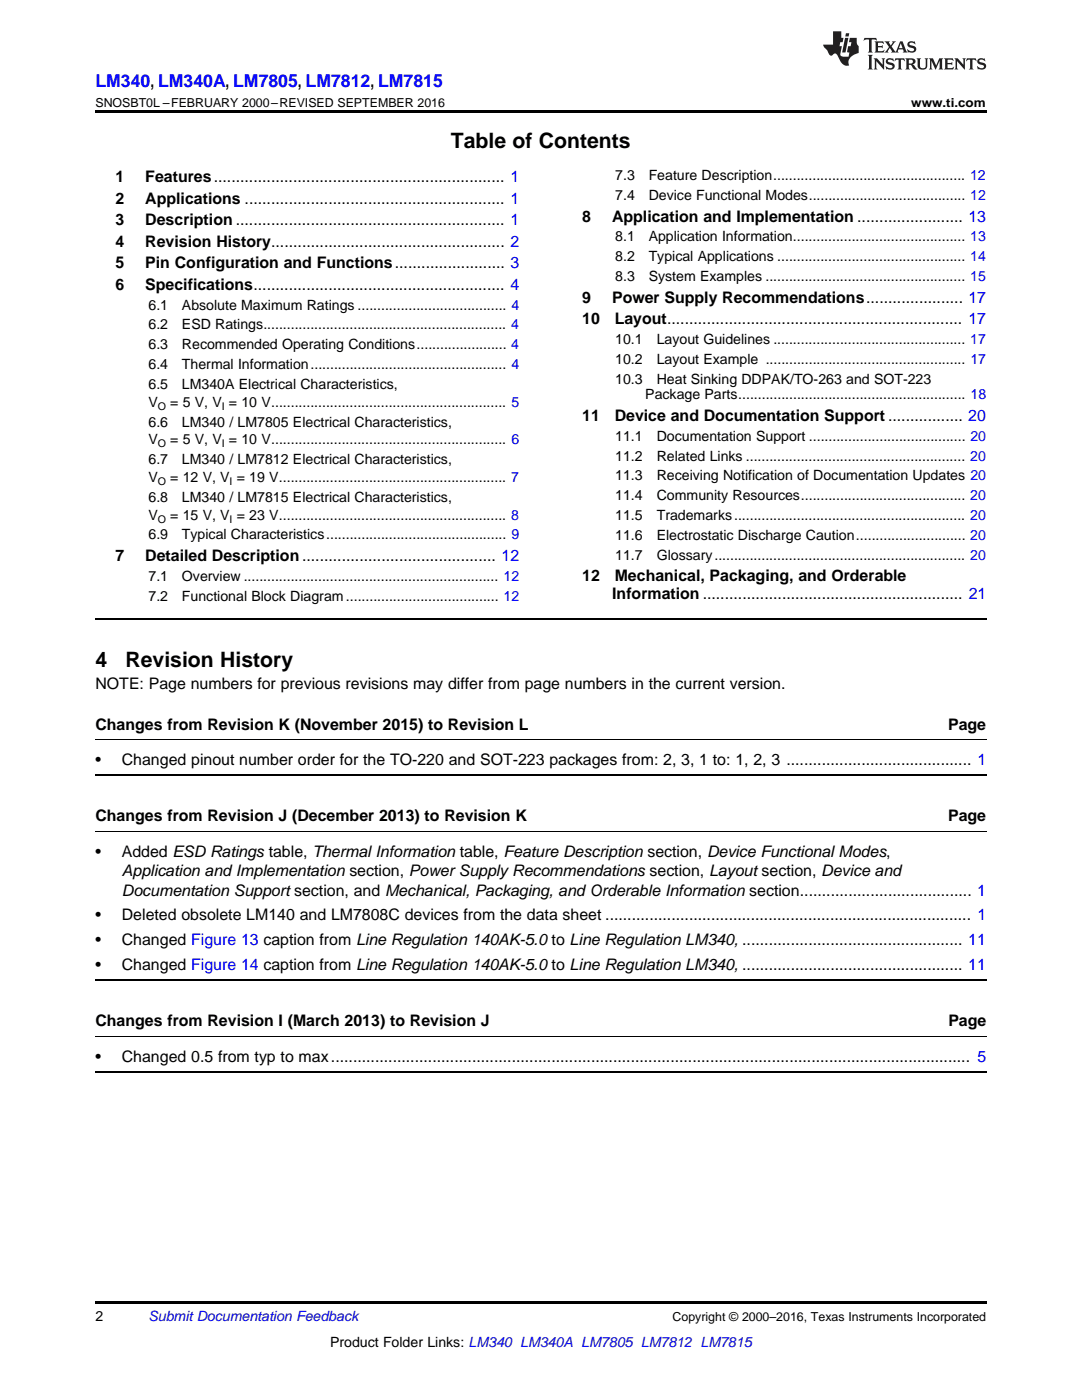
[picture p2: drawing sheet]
<svg xmlns="http://www.w3.org/2000/svg" width="216mm" height="279mm" viewBox="0 0 216 279" stroke-linecap="round" stroke-linejoin="round" font-family="sans-serif">
<defs><g id="words">
<g font-size="4.2">
<text x="90" y="29.6">Table of Contents</text>
<text x="19" y="133.2">4</text>
<text x="25" y="133.2">Revision History</text>
</g>
<text font-size="3.5" fill="#00f" x="19" y="17.3">LM340, LM340A, LM7805, LM7812, LM7815</text>
<g font-size="3.2">
<text x="23" y="36.3">1</text>
<text x="23" y="40.6">2</text>
<text x="29" y="36.3">Features.................................................................. 1</text>
<text x="29" y="40.6">Applications ........................................................... 1</text>
<text x="23" y="44.9">3</text>
<text x="29" y="44.9">Description ............................................................. 1</text>
<text x="116.2" y="44.2">8</text>
<text x="122.1" y="44.2">Application and Implementation ........................ 13</text>
<text x="23" y="49.2">4</text>
<text x="23" y="53.6">5</text>
<text x="29" y="49.2">Revision History..................................................... 2</text>
<text x="29" y="53.6">Pin Configuration and Functions......................... 3</text>
<text x="23" y="57.9">6</text>
<text x="29" y="57.9">Specifications......................................................... 4</text>
<text x="116.2" y="60.4">9</text>
<text x="116.2" y="64.7">10</text>
<text x="122.1" y="60.4">Power Supply Recommendations...................... 17</text>
<text x="122.7" y="64.7">Layout................................................................... 17</text>
<text x="116.2" y="84">11</text>
<text x="122.7" y="84">Device and Documentation Support ................. 20</text>
<text x="23" y="112">7</text>
<text x="29" y="112">Detailed Description............................................ 12</text>
<text x="116.2" y="116">12</text>
<text x="122.2" y="119.5">Information ........................................................... 21</text>
<text x="122.7" y="116">Mechanical, Packaging, and Orderable</text>
<text x="19" y="137.5">NOTE: Page numbers for previous revisions may differ from page numbers in the current version.</text>
<text x="19" y="145.6">Changes from Revision K (November 2015) to Revision L</text>
<text x="189.2" y="145.6">Page</text>
<text x="19" y="152.6">•</text>
<text x="24.3" y="152.6">Changed pinout number order for the TO-220 and SOT-223 packages from: 2, 3, 1 to: 1, 2, 3 .......................................... 1</text>
<text x="19" y="163.9">Changes from Revision J (December 2013) to Revision K</text>
<text x="189.2" y="163.9">Page</text>
<text x="19" y="171">•</text>
<text x="24.3" y="171">Added ESD Ratings table, Thermal Information table, Feature Description section, Device Functional Modes,</text>
<text x="24.3" y="174.9">Application and Implementation section, Power Supply Recommendations section, Layout section, Device and</text>
<text x="24.3" y="178.8">Documentation Support section, and Mechanical, Packaging, and Orderable Information section....................................... 1</text>
<text x="19" y="183.7">•</text>
<text x="24.3" y="183.7">Deleted obsolete LM140 and LM7808C devices from the data sheet ................................................................................... 1</text>
<text x="19" y="188.6">•</text>
<text x="24.3" y="188.6">Changed Figure 13 caption from Line Regulation 140AK-5.0 to Line Regulation LM340, .................................................. 11</text>
<text x="19" y="193.6">•</text>
<text x="24.3" y="193.6">Changed Figure 14 caption from Line Regulation 140AK-5.0 to Line Regulation LM340, .................................................. 11</text>
<text x="19" y="204.9">Changes from Revision I (March 2013) to Revision J</text>
<text x="189.2" y="204.9">Page</text>
<text x="19" y="211.9">•</text>
<text x="24.3" y="211.9">Changed 0.5 from typ to max................................................................................................................................................. 5</text>
</g>
<g font-size="2.8">
<text x="122.8" y="36">7.3</text>
<text x="129.4" y="36">Feature Description................................................. 12</text>
<text x="122.8" y="39.9">7.4</text>
<text x="129.4" y="39.9">Device Functional Modes........................................ 12</text>
<text x="122.8" y="48.2">8.1</text>
<text x="122.8" y="52.1">8.2</text>
<text x="129.4" y="48.2">Application Information............................................ 13</text>
<text x="129.4" y="52.1">Typical Applications ................................................ 14</text>
<text x="122.8" y="56.1">8.3</text>
<text x="129.4" y="56.1">System Examples ................................................... 15</text>
<text x="29.6" y="61.8">6.1</text>
<text x="29.6" y="65.8">6.2</text>
<text x="36.3" y="61.8">Absolute Maximum Ratings ...................................... 4</text>
<text x="36.3" y="65.8">ESD Ratings.............................................................. 4</text>
<text x="29.6" y="69.7">6.3</text>
<text x="36.3" y="69.7">Recommended Operating Conditions....................... 4</text>
<text x="122.8" y="68.7">10.1</text>
<text x="131" y="68.7">Layout Guidelines ................................................. 17</text>
<text x="29.6" y="73.7">6.4</text>
<text x="29.6" y="77.6">6.5</text>
<text x="36.3" y="73.7">Thermal Information.................................................. 4</text>
<text x="36.3" y="77.6">LM340A Electrical Characteristics,</text>
<text x="122.8" y="72.6">10.2</text>
<text x="122.8" y="76.6">10.3</text>
<text x="131" y="72.6">Layout Example ................................................... 17</text>
<text x="131" y="76.6">Heat Sinking DDPAK/TO-263 and SOT-223</text>
<text x="29.6" y="81.2">V</text>
<text x="34" y="81.2">= 5 V, V = 10 V............................................................ 5</text>
<text x="128.8" y="79.7">Package Parts.......................................................... 18</text>
<text x="29.6" y="85.1">6.6</text>
<text x="29.6" y="88.7">V</text>
<text x="34" y="88.7">= 5 V, V = 10 V............................................................ 6</text>
<text x="36.3" y="85.1">LM340 / LM7805 Electrical Characteristics,</text>
<text x="122.8" y="88">11.1</text>
<text x="131" y="88">Documentation Support ........................................ 20</text>
<text x="29.6" y="92.6">6.7</text>
<text x="36.3" y="92.6">LM340 / LM7812 Electrical Characteristics,</text>
<text x="122.8" y="91.9">11.2</text>
<text x="122.8" y="95.9">11.3</text>
<text x="131" y="91.9">Related Links ........................................................ 20</text>
<text x="131" y="95.9">Receiving Notification of Documentation Updates 20</text>
<text x="29.6" y="96.2">V</text>
<text x="29.6" y="100.2">6.8</text>
<text x="34" y="96.2">= 12 V, V = 19 V.......................................................... 7</text>
<text x="36.3" y="100.2">LM340 / LM7815 Electrical Characteristics,</text>
<text x="122.8" y="99.8">11.4</text>
<text x="131" y="99.8">Community Resources.......................................... 20</text>
<text x="29.6" y="103.7">V</text>
<text x="29.6" y="107.7">6.9</text>
<text x="34" y="103.7">= 15 V, V = 23 V.......................................................... 8</text>
<text x="36.3" y="107.7">Typical Characteristics.............................................. 9</text>
<text x="122.8" y="103.8">11.5</text>
<text x="122.8" y="107.7">11.6</text>
<text x="131" y="103.8">Trademarks........................................................... 20</text>
<text x="131" y="107.7">Electrostatic Discharge Caution............................ 20</text>
<text x="122.8" y="111.7">11.7</text>
<text x="131" y="111.7">Glossary................................................................ 20</text>
<text x="29.6" y="115.9">7.1</text>
<text x="29.6" y="119.9">7.2</text>
<text x="36.3" y="115.9">Overview ................................................................. 12</text>
<text x="36.3" y="119.9">Functional Block Diagram....................................... 12</text>
<text x="19" y="263.6">2</text>
<text x="65.9" y="268.9">Product Folder Links: LM340 LM340A LM7805 LM7812 LM7815</text>
</g>
<text font-size="2.8" fill="#0000c8" x="29.6" y="263.6">Submit Documentation Feedback</text>
<g font-size="2.5">
<text x="19" y="21.4">SNOSBT0L –FEBRUARY 2000–REVISED SEPTEMBER 2016</text>
<text x="181.8" y="21.4">www.ti.com</text>
<text x="134.2" y="263.6">Copyright © 2000–2016, Texas Instruments Incorporated</text>
</g>
<g font-size="2.1">
<text x="31.5" y="81.7">O</text>
<text x="44.3" y="81.7">I</text>
<text x="31.5" y="89.3">O</text>
<text x="44.3" y="89.3">I</text>
<text x="31.5" y="96.8">O</text>
<text x="45.8" y="96.8">I</text>
<text x="31.5" y="104.3">O</text>
<text x="45.8" y="104.3">I</text>
</g>
</g></defs>
<path d="M19 22h177.8v.5h-177.8zM19 259.7h177.8v.5h-177.8z" fill="#000"/>
<path d="M19 123.6h177.8M19 154.6h177.8M19 195.5h177.8M19 213.9h177.8" fill="none" stroke="#000" stroke-width=".35"/>
<path d="M19 147.7h177.8M19 166h177.8M19 206.9h177.8" fill="none" stroke="#000" stroke-width=".2"/>
<g fill="#231f20">
<path d="M172.5 7.6l-.1 .5 .4-.2h.6v.1v2.1l-.2 .4h.9l-.2-.4v-2.1l.1-.1h.5l.5 .2-.2-.5zM174.5 8.3l.2 .3v1.5l-.2 .4h1.8l.2-.6a1.04 1.04 0 0 1-1.3 .2v-.7h.6l.3 .2v-.6l-.3 .2h-.6v-.6l.8-.1 .4 .3-.2-.5zM176.5 8.3l.9 1.1-.9 1.1h.8l-.2-.2 .4-.7 .5 .7-.2 .2h1.5l-.2-.2 .2-.4h.9l.1 .4-.2 .2h1l-.3-.3-.7-1.9h-.5l-.9 2-.8-1 .9-1h-.8l.1 .3-.4 .5-.3-.6 .1-.2zM179.7 8.6l.4 1h-.7zM181.3 8.4a.63 .63 0 0 0-.2 .7 .63 .63 0 0 0 .6 .4l.6 .2 .1 .2a.75 .75 0 0 1-.7 .4 .75 .75 0 0 1-.6-.5l.1 .7 .1-.1a1.11 1.11 0 0 0 1.5-.6 1.13 1.13 0 0 0-1.2-.8l-.1-.4a1.04 1.04 0 0 1 1.2 .2l-.2-.5-.2 .1-.4-.2zM173.2 10.9l.2 .4v2.2l-.2 .4h1l-.3-.4v-2.2l.3-.4zM174.3 11.6l.3 .4v1.5l-.3 .4h.8l-.2-.4v-1.3l1.5 1.7v-1.9l.2-.4h-.7l.2 .4v.9l-1.1-1.3zM177 11.8a.62 .62 0 0 0-.2 .7 .62 .62 0 0 0 .6 .4l.6 .1 .1 .3a.76 .76 0 0 1-.7 .3 .76 .76 0 0 1-.7-.4l.2 .7 .1-.1a1.11 1.11 0 0 0 1.5-.6 1.13 1.13 0 0 0-1.2-.8l-.1-.4a1.04 1.04 0 0 1 1.2 .2l-.2-.6-.2 .1-.5-.1zM178.7 11.6l-.2 .6a.61 .61 0 0 1 .8-.3v1.6l-.2 .4h.9l-.2-.4v-1.6a.63 .63 0 0 1 .7 .3l-.1-.6zM180.6 11.6l.3 .4v1.5l-.3 .4h1l-.2-.2-.1-.8 .6 .2a.76 .76 0 0 0 1.2 .7l-1-1a.58 .58 0 0 0 .6-.5 .58 .58 0 0 0-.5-.6zM181.4 11.9h.1a.45 .45 0 0 1 .5 .1 .45 .45 0 0 1 .1 .5l-.8 .2zM182.9 11.6l.2 .2a2.17 2.17 0 0 0 .3 1.9 .99 .99 0 0 0 1.6-.6v-1.1l.2-.4h-.7l.2 .2a1.92 1.92 0 0 1-.2 1.8 .6 .6 0 0 1-.9-.5v-1.1l.2-.4zM185.4 11.6l.2 .4v1.5l-.2 .4h.7l-.2-.4v-1.4l.8 1.8 .8-1.8v1.4l-.2 .4h.9l-.2-.4v-1.5l.2-.4h-.8l-.6 1.5-.6-1.5zM188.4 11.6l.2 .4v1.5l-.2 .4h1.8l.1-.6a1.04 1.04 0 0 1-1.2 .1v-.6h.5l.4 .2v-.6l-.4 .2h-.5v-.7h.8l.3 .3-.1-.6zM190.5 11.6l.2 .4v1.5l-.2 .4h.7l-.2-.4v-1.3l1.5 1.7v-1.9l.2-.4h-.7l.2 .4v.9l-1.1-1.3zM192.9 11.6l-.1 .6a.61 .61 0 0 1 .7-.3l.1 1.6-.3 .4h1l-.3-.4 .1-1.6a.63 .63 0 0 1 .7 .3l-.1-.6zM195.2 11.8a.62 .62 0 0 0-.2 .7 .62 .62 0 0 0 .6 .4l.6 .1 .1 .3a.76 .76 0 0 1-.7 .3 .76 .76 0 0 1-.6-.4l.1 .7 .1-.1a1.11 1.11 0 0 0 1.6-.6 1.13 1.13 0 0 0-1.3-.8l-.1-.4a1.04 1.04 0 0 1 1.2 .2l-.1-.6-.2 .1-.5-.1z"/>
<path d="M166.2 6.3v2.6h-1.9v.4l.8 .9a.91 .91 0 0 0 1 .8 .56 .56 0 0 1 .5-.3 .56 .56 0 0 1 .5 .3l.4 .8a1.53 1.53 0 0 0 1.9 1.2 1.54 1.54 0 0 1 1-2.1l.9-.3v-1.4a1.52 1.52 0 0 1-.4-1.6h-1.3l-.2 .8h.5l-.2 .8h-.5l-.1 1v.2l.4 .1-.2 .8a1.93 1.93 0 0 1-1.6-.3l.3-1.8h-.5l.2-.8h.4l.2-.8h-.4v-1.3zM168.6 7.6l-.6 2.9h.7l.6-2.9zM168.8 6.6l-.1 .7h.6l.2-.7z"/>
</g>
<use href="#words"/>
</svg>
